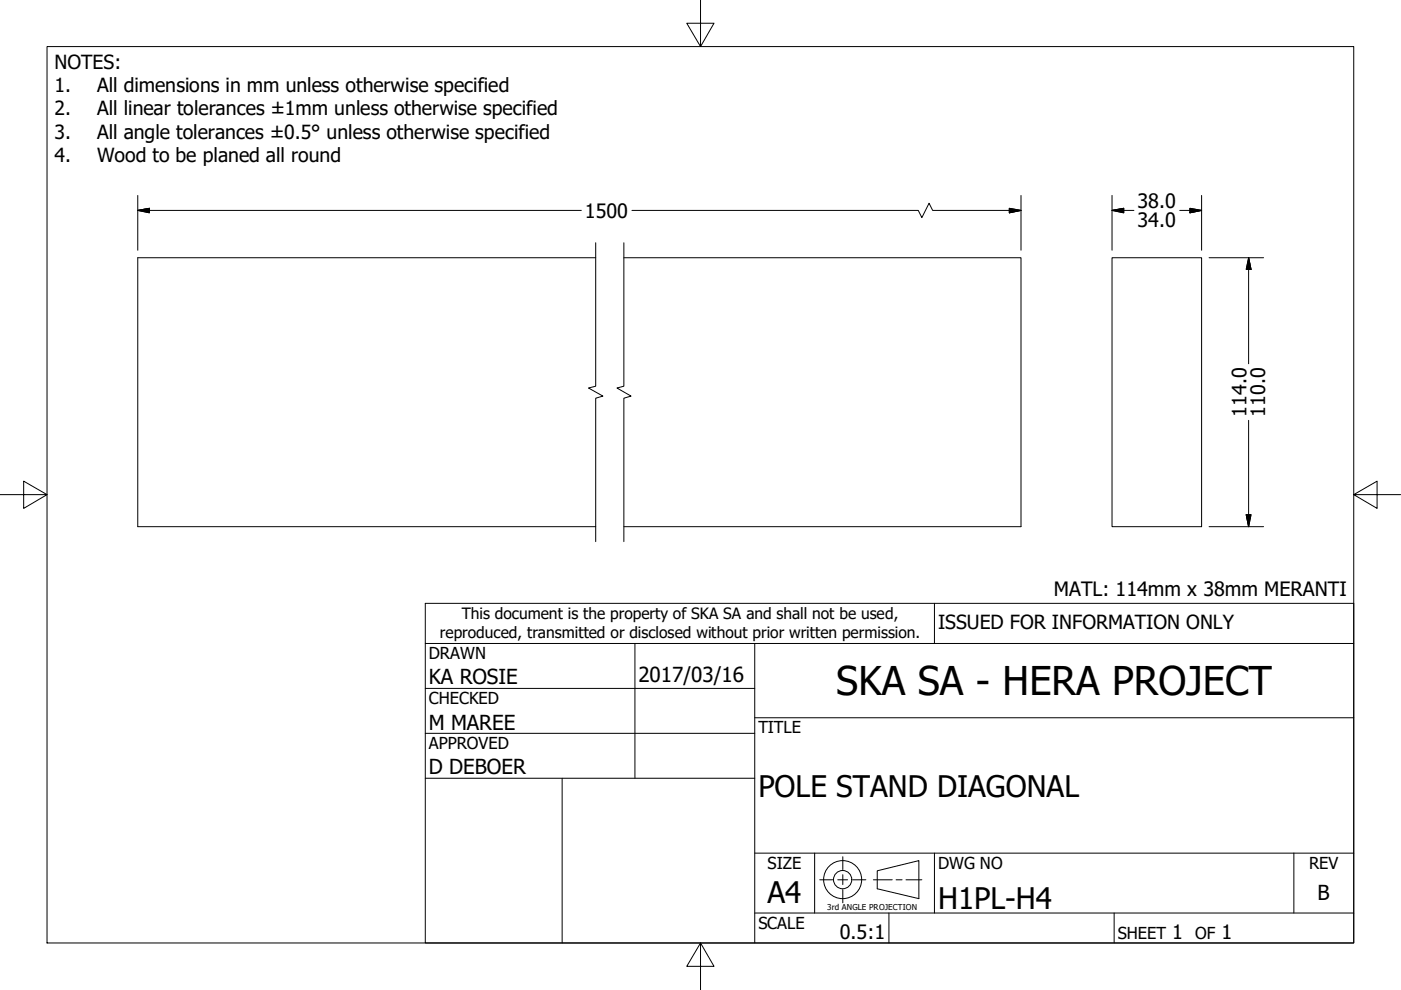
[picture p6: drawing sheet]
<svg xmlns="http://www.w3.org/2000/svg" width="297mm" height="210mm" viewBox="0 0 297 210" stroke-linecap="round" stroke-linejoin="round" font-family="sans-serif">
<defs><g id="words">
<text font-size="8.4" x="177.3" y="147.4">SKA SA - HERA PROJECT</text>
<g font-size="6.3">
<text x="160.8" y="169">POLE STAND DIAGONAL</text>
<text x="162.8" y="191.4">A4</text>
<text x="198.9" y="192.8">H1PL-H4</text>
</g>
<g font-size="4.4">
<text x="90.9" y="145.1">KA ROSIE</text>
<text x="135.4" y="144.5">2017/03/16</text>
<text x="90.9" y="154.7">M MAREE</text>
<text x="90.9" y="164.1">D DEBOER</text>
<text x="279.3" y="190.7">B</text>
</g>
<g font-size="4.2">
<text x="124" y="46.1">1500</text>
<text x="241.2" y="44.2">38.0</text>
<text x="241.2" y="48.1">34.0</text>
<text x="264.3" y="88.4" transform="rotate(-90 264.3 88.4)">114.0</text>
<text x="268.2" y="88.4" transform="rotate(-90 268.2 88.4)">110.0</text>
<text x="223.5" y="126.4">MATL: 114mm x 38mm MERANTI</text>
<text x="178.1" y="199.1">0.5:1</text>
<text x="248.5" y="199.1">1</text>
<text x="259" y="199.1">1</text>
</g>
<g font-size="4.1">
<text x="11.6" y="14.6">NOTES:</text>
<text x="11.6" y="19.5">1.</text>
<text x="20.6" y="19.5">All dimensions in mm unless otherwise specified</text>
<text x="11.6" y="24.4">2.</text>
<text x="11.6" y="29.4">3.</text>
<text x="20.6" y="24.4">All linear tolerances ±1mm unless otherwise specified</text>
<text x="20.6" y="29.4">All angle tolerances ±0.5° unless otherwise specified</text>
<text x="11.6" y="34.3">4.</text>
<text x="20.6" y="34.3">Wood to be planed all round</text>
<text x="198.9" y="133.4">ISSUED FOR INFORMATION ONLY</text>
</g>
<g font-size="3.5">
<text x="90.9" y="139.7">DRAWN</text>
<text x="90.9" y="149.3">CHECKED</text>
<text x="160.8" y="155.5">TITLE</text>
<text x="90.9" y="158.8">APPROVED</text>
<text x="162.8" y="184.2">SIZE</text>
<text x="198.9" y="184.2">DWG NO</text>
<text x="277.6" y="184.2">REV</text>
<text x="160.8" y="196.9">SCALE</text>
<text x="237" y="199.1">SHEET</text>
<text x="253.4" y="199.1">OF</text>
</g>
<g font-size="3.3">
<text x="97.9" y="131.3">This document is the property of SKA SA and shall not be used,</text>
<text x="93.3" y="135.2">reproduced, transmitted or disclosed without prior written permission.</text>
</g>
<text font-size="1.7" x="175.4" y="192.9">3rd ANGLE PROJECTION</text>
</g></defs>
<!-- layer: Visible (ANSI) -->
<path d="M126.3 54.6h-97.1v57.1h97.1M132.3 54.6h84.2v57.1h-84.2M235.8 54.6h19v57.1h-19z" fill="none" stroke="#000" stroke-width=".21"/>
<!-- layer: Break Line (ANSI) -->
<path d="M126.3 51.5v30.4l-1.5 .4 3 1.7-1.5 .4v30.4M132.3 51.5v30.4l-1.5 .4 3 1.7-1.5 .4v30.4" fill="none" stroke="#000" stroke-width=".21"/>
<!-- layer: Border (ANSI) -->
<path d="M148.5 -.1v10l-2.9-5h5.8l-2.9 5M10 9.9h277v190h-277zM0 104.9h10l-5-2.9v5.8l5-2.9M287 104.9l5 2.9v-5.8l-5 2.9h10M148.5 199.9l2.9 5h-5.8l2.9-5v10" fill="none" stroke="#000" stroke-width=".21"/>
<!-- layer: Title (ANSI) -->
<g fill="none" stroke="#000" stroke-width=".21">
<path d="M90.2 127.9h196.8v72h-196.8zM90.2 136.4h196.8M134.6 136.4v28.6M160 136.4v63.5M198.1 127.9v8.5M90.2 146h69.8M90.2 155.5h69.8M160 152.2h127M90.2 165h69.8M119.2 165v34.9M160 193.6h127M160 180.9h127"/>
<path d="M172.7 180.9v12.7M188.5 193.6v6.3M198.1 180.9v12.7M236.2 193.6v6.3M274.3 180.9v12.7"/>
</g>
<!-- layer: Dimension (ANSI) -->
<g fill="none" stroke="#000" stroke-width=".21">
<path d="M29.2 44.6l2.5-.4v.9zM29.2 44.6h94.1M29.2 41.4v11.7M134 44.6h60.7l.8 1.5 1.5-3 .7 1.5h18.8M214 44.2l2.5 .4-2.5 .5zM216.5 41.4v11.7M235.8 44.6l2.5-.4v.9zM235.8 44.6h4.6M235.8 41.4v11.7M250.1 44.6h4.7M252.3 44.2l2.5 .4-2.5 .5zM254.8 41.4v11.7"/>
<path d="M256.3 54.6h11.6M264.7 54.6l.5 2.5h-1zM264.7 54.6v22.5M264.7 89.1v22.6M256.3 111.7h11.6M264.2 109.1h1l-.5 2.6z"/>
</g>
<path d="M29.2 44.6l2.5-.4zM29.2 44.6l2.5-.4v.9zM214 45.1l2.5-.5zM214 44.2l2.5 .4-2.5 .5zM235.8 44.6l2.5-.4zM235.8 44.6l2.5-.4v.9zM252.3 45.1l2.5-.5zM252.3 44.2l2.5 .4-2.5 .5zM264.7 54.6l.5 2.5zM264.7 54.6l.5 2.5h-1zM264.2 109.1l.5 2.6zM264.2 109.1h1l-.5 2.6z" fill="#000" stroke="#000" stroke-width=".21"/>
<!-- layer: Sketch Geometry (ANSI) -->
<g fill="none" stroke="#000" stroke-width=".21">
<path d="M173.8 186.5h2.7M177.6 186.5h2.1M178.7 181.6v2.8M178.7 185.5v2.1M178.7 188.6v2.8M180.8 186.5h2.8M185.2 186.5h4M186 184.6l8.8-2.1v8l-8.8-2.1zM190 186.5h1.3M192.1 186.5h3.4"/>
<circle cx="178.7" cy="186.5" r="4"/>
<circle cx="178.7" cy="186.5" r="1.94"/>
</g>
<use href="#words"/>
</svg>
